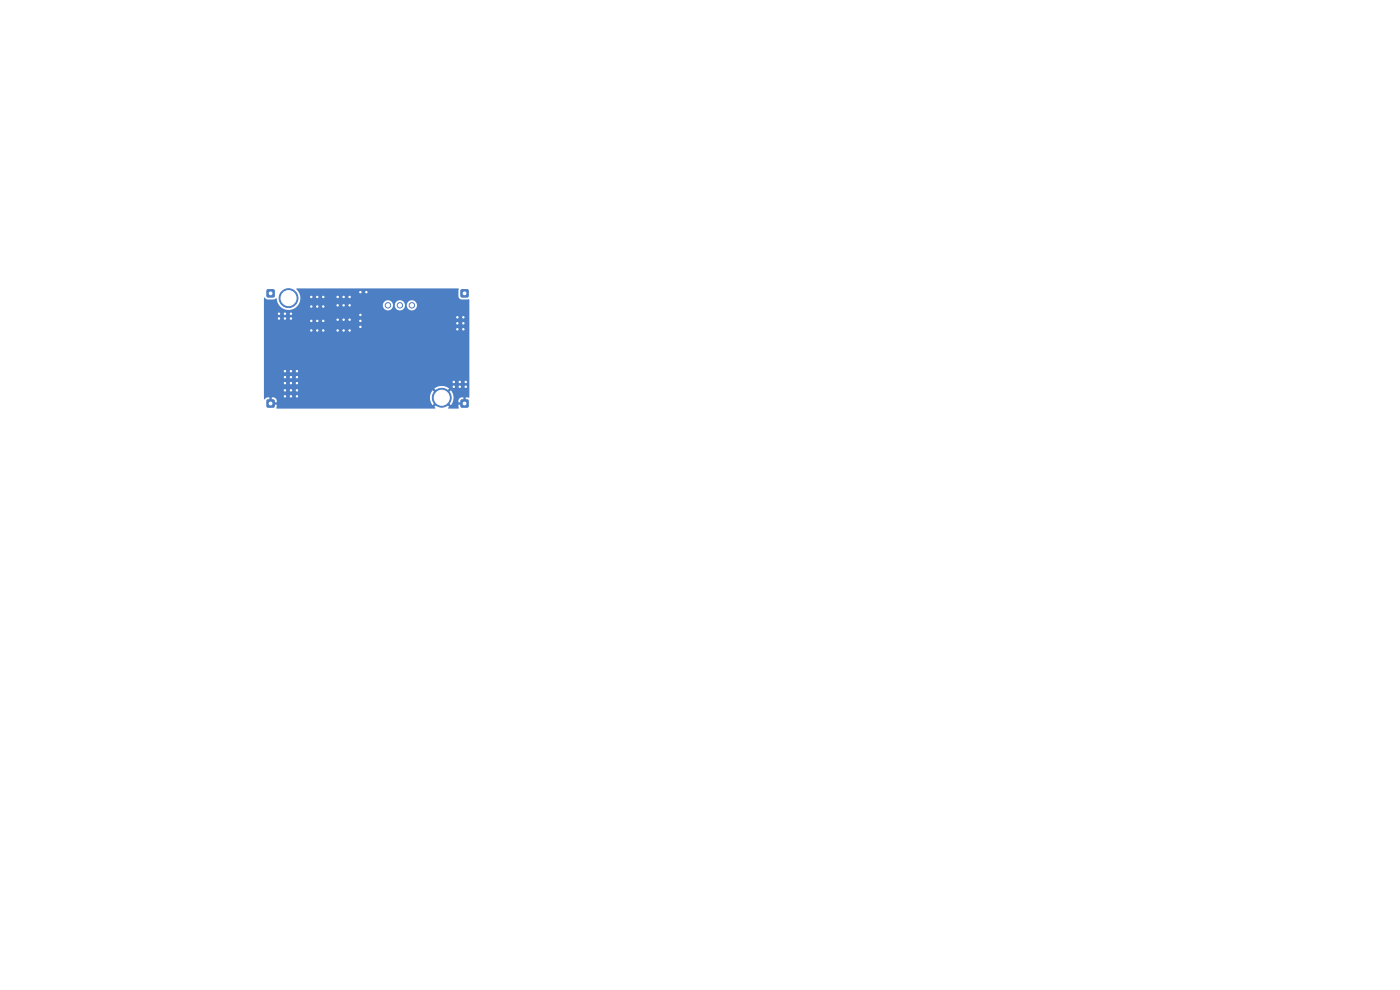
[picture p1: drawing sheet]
<svg xmlns="http://www.w3.org/2000/svg" width="297mm" height="210mm" viewBox="0 0 297 210" stroke-linecap="round" stroke-linejoin="round" font-family="sans-serif">
<g fill="#4d7fc4" stroke="#4d7fc4" stroke-width=".21">
<path d="M97.8 61.5h1.5v1.5h-1.5z"/>
<path d="M56.7 61.5h1.4v1.5h-1.4z"/>
<path d="M97.8 84.9h1.5v1.4h-1.5z"/>
<path d="M56.7 84.9h1.4v1.4h-1.4z"/>
<circle cx="93.7" cy="84.4" r="2"/>
<circle cx="61.2" cy="63.2" r="2"/>
<circle cx="87.4" cy="64.8" r=".58"/>
<circle cx="84.8" cy="64.8" r=".58"/>
<circle cx="82.3" cy="64.8" r=".58"/>
</g>
<g fill="#ececec" stroke="#ececec" stroke-width=".21">
<circle cx="60.5" cy="84.1" r=".3"/>
<circle cx="72.9" cy="63" r=".3"/>
<circle cx="66" cy="65" r=".3"/>
<circle cx="98.8" cy="81" r=".3"/>
<circle cx="74.2" cy="67.8" r=".3"/>
<circle cx="63" cy="80" r=".3"/>
<circle cx="98.8" cy="82" r=".3"/>
<circle cx="71.6" cy="63" r=".3"/>
<circle cx="67.3" cy="68.1" r=".3"/>
<circle cx="97" cy="69.9" r=".3"/>
<circle cx="61.7" cy="84.1" r=".3"/>
<circle cx="97" cy="68.6" r=".3"/>
<circle cx="59.2" cy="66.5" r=".3"/>
<circle cx="68.6" cy="68.1" r=".3"/>
<circle cx="63" cy="84.1" r=".3"/>
<circle cx="61.7" cy="81.3" r=".3"/>
<circle cx="60.5" cy="80" r=".3"/>
<circle cx="77.7" cy="62" r=".3"/>
<circle cx="96.3" cy="82" r=".3"/>
<circle cx="76.5" cy="68.1" r=".3"/>
<circle cx="66" cy="63" r=".3"/>
<circle cx="74.2" cy="70.1" r=".3"/>
<circle cx="60.5" cy="78.7" r=".3"/>
<circle cx="63" cy="82.8" r=".3"/>
<circle cx="98.3" cy="69.9" r=".3"/>
<circle cx="74.2" cy="63" r=".3"/>
<circle cx="61.7" cy="82.8" r=".3"/>
<circle cx="68.6" cy="70.1" r=".3"/>
<circle cx="71.6" cy="64.8" r=".3"/>
<circle cx="61.7" cy="67.6" r=".3"/>
<circle cx="71.6" cy="70.1" r=".3"/>
<circle cx="71.6" cy="67.8" r=".3"/>
<circle cx="66" cy="68.1" r=".3"/>
<circle cx="59.2" cy="67.6" r=".3"/>
<circle cx="96.3" cy="81" r=".3"/>
<circle cx="67.3" cy="70.1" r=".3"/>
<circle cx="67.3" cy="65" r=".3"/>
<circle cx="61.7" cy="66.5" r=".3"/>
<circle cx="68.6" cy="63" r=".3"/>
<circle cx="60.5" cy="67.6" r=".3"/>
<circle cx="63" cy="78.7" r=".3"/>
<circle cx="76.5" cy="62" r=".3"/>
<circle cx="72.9" cy="64.8" r=".3"/>
<circle cx="67.3" cy="63" r=".3"/>
<circle cx="74.2" cy="64.8" r=".3"/>
<circle cx="72.9" cy="70.1" r=".3"/>
<circle cx="98.3" cy="68.6" r=".3"/>
<circle cx="66" cy="70.1" r=".3"/>
<circle cx="76.5" cy="66.8" r=".3"/>
<circle cx="72.9" cy="67.8" r=".3"/>
<circle cx="76.5" cy="69.3" r=".3"/>
<circle cx="63" cy="81.3" r=".3"/>
<circle cx="60.5" cy="82.8" r=".3"/>
<circle cx="61.7" cy="80" r=".3"/>
<circle cx="60.5" cy="81.3" r=".3"/>
<circle cx="97.5" cy="82" r=".3"/>
<circle cx="61.7" cy="78.7" r=".3"/>
<circle cx="97.5" cy="81" r=".3"/>
<circle cx="68.6" cy="65" r=".3"/>
<circle cx="60.5" cy="66.5" r=".3"/>
<circle cx="97" cy="67.3" r=".3"/>
<circle cx="98.3" cy="67.3" r=".3"/>
</g>
<path d="M56 63.2l.8 .3h1.3l.5-.2a2.56 2.56 0 0 0 1.8 2.3 2.56 2.56 0 0 0 2.8-.8h18a1.08 1.08 0 0 0 1.1 1.1 1.08 1.08 0 0 0 1.1-1.1h.4a1.08 1.08 0 0 0 1 1.1 1.08 1.08 0 0 0 1.1-1.1h.4a1.08 1.08 0 0 0 1.6 .9 1.08 1.08 0 0 0 .1-1.8 1.08 1.08 0 0 0-1.7 .7v.2h-.4a1.08 1.08 0 0 0-1.1-1.1 1.08 1.08 0 0 0-1 1.1h-.4a1.08 1.08 0 0 0-1.1-1.1 1.08 1.08 0 0 0-1.1 1.1h-18a2.66 2.66 0 0 0-.3-3.5l34.4-.1v1.6l.1 .4 .4 .3 1.8 .1v20.6l-.2 .2-.6-.1v1.1h-.4l-.1 .2 .1 .2h-1.1v.9l-2.2-.1 .2-.3-.6-.6 .3-.4 .7 .7 .4-1h1.2v.3h1v-1a.81 .81 0 0 0-1 .7h-1.2a2.49 2.49 0 0 0-.4-2.2l-.7 .6-.3-.3 .6-.7a2.5 2.5 0 0 0-3.2 0l.7 .7-.4 .3-.6-.6a2.48 2.48 0 0 0 0 3.2l.6-.7 .4 .4-.7 .6 .3 .2-.1 .2h-33.6l-.1-.2 .1-.7h-1.1l.1-.2-.1-.3h1.1a.85 .85 0 0 0-1-1v1l-.5 .1v-1.1l-.7 .1-.3 .3-.2-.1z" fill="#4d7fc4"/>
<g fill="#fff" stroke="#fff" stroke-width=".21">
<circle cx="60.5" cy="84.1" r=".15"/>
<circle cx="72.9" cy="63" r=".15"/>
<circle cx="66" cy="65" r=".15"/>
<circle cx="98.8" cy="81" r=".15"/>
<circle cx="74.2" cy="67.8" r=".15"/>
<circle cx="63" cy="80" r=".15"/>
<circle cx="98.8" cy="82" r=".15"/>
<circle cx="71.6" cy="63" r=".15"/>
<circle cx="67.3" cy="68.1" r=".15"/>
<circle cx="97" cy="69.8" r=".15"/>
<circle cx="61.7" cy="84.1" r=".15"/>
<circle cx="97" cy="68.6" r=".15"/>
<circle cx="59.2" cy="66.5" r=".15"/>
<circle cx="68.6" cy="68.1" r=".15"/>
<circle cx="63" cy="84.1" r=".15"/>
<circle cx="61.7" cy="81.3" r=".15"/>
<circle cx="60.5" cy="80" r=".15"/>
<circle cx="77.7" cy="62" r=".15"/>
<circle cx="96.3" cy="82" r=".15"/>
<circle cx="76.5" cy="68.1" r=".15"/>
<circle cx="66" cy="63" r=".15"/>
<circle cx="74.2" cy="70.1" r=".15"/>
<circle cx="60.5" cy="78.7" r=".15"/>
<circle cx="63" cy="82.8" r=".15"/>
<circle cx="98.3" cy="69.8" r=".15"/>
<circle cx="74.2" cy="63" r=".15"/>
<circle cx="61.7" cy="82.8" r=".15"/>
<circle cx="68.6" cy="70.1" r=".15"/>
<circle cx="71.6" cy="64.8" r=".15"/>
<circle cx="61.7" cy="67.6" r=".15"/>
<circle cx="71.6" cy="70.1" r=".15"/>
<circle cx="71.6" cy="67.8" r=".15"/>
<circle cx="66" cy="68.1" r=".15"/>
<circle cx="59.2" cy="67.6" r=".15"/>
<circle cx="96.3" cy="81" r=".15"/>
<circle cx="67.3" cy="70.1" r=".15"/>
<circle cx="67.3" cy="65" r=".15"/>
<circle cx="61.7" cy="66.5" r=".15"/>
<circle cx="68.6" cy="63" r=".15"/>
<circle cx="60.5" cy="67.6" r=".15"/>
<circle cx="63" cy="78.7" r=".15"/>
<circle cx="76.5" cy="62" r=".15"/>
<circle cx="72.9" cy="64.8" r=".15"/>
<circle cx="67.3" cy="63" r=".15"/>
<circle cx="74.2" cy="64.8" r=".15"/>
<circle cx="72.9" cy="70.1" r=".15"/>
<circle cx="98.3" cy="68.6" r=".15"/>
<circle cx="66" cy="70.1" r=".15"/>
<circle cx="76.5" cy="66.8" r=".15"/>
<circle cx="72.9" cy="67.8" r=".15"/>
<circle cx="76.5" cy="69.3" r=".15"/>
<circle cx="63" cy="81.3" r=".15"/>
<circle cx="60.5" cy="82.8" r=".15"/>
<circle cx="61.7" cy="80" r=".15"/>
<circle cx="60.5" cy="81.3" r=".15"/>
<circle cx="97.5" cy="82" r=".15"/>
<circle cx="61.7" cy="78.7" r=".15"/>
<circle cx="97.5" cy="81" r=".15"/>
<circle cx="68.6" cy="65" r=".15"/>
<circle cx="60.5" cy="66.5" r=".15"/>
<circle cx="97" cy="67.3" r=".15"/>
<circle cx="98.3" cy="67.3" r=".15"/>
<circle cx="93.7" cy="84.4" r="1.6"/>
<circle cx="61.2" cy="63.2" r="1.6"/>
<circle cx="98.6" cy="62.2" r=".3"/>
<circle cx="87.4" cy="64.8" r=".36"/>
<circle cx="84.8" cy="64.8" r=".36"/>
<circle cx="82.3" cy="64.8" r=".36"/>
<circle cx="57.4" cy="62.2" r=".3"/>
<circle cx="98.6" cy="85.6" r=".3"/>
<circle cx="57.4" cy="85.6" r=".3"/>
</g>
</svg>
